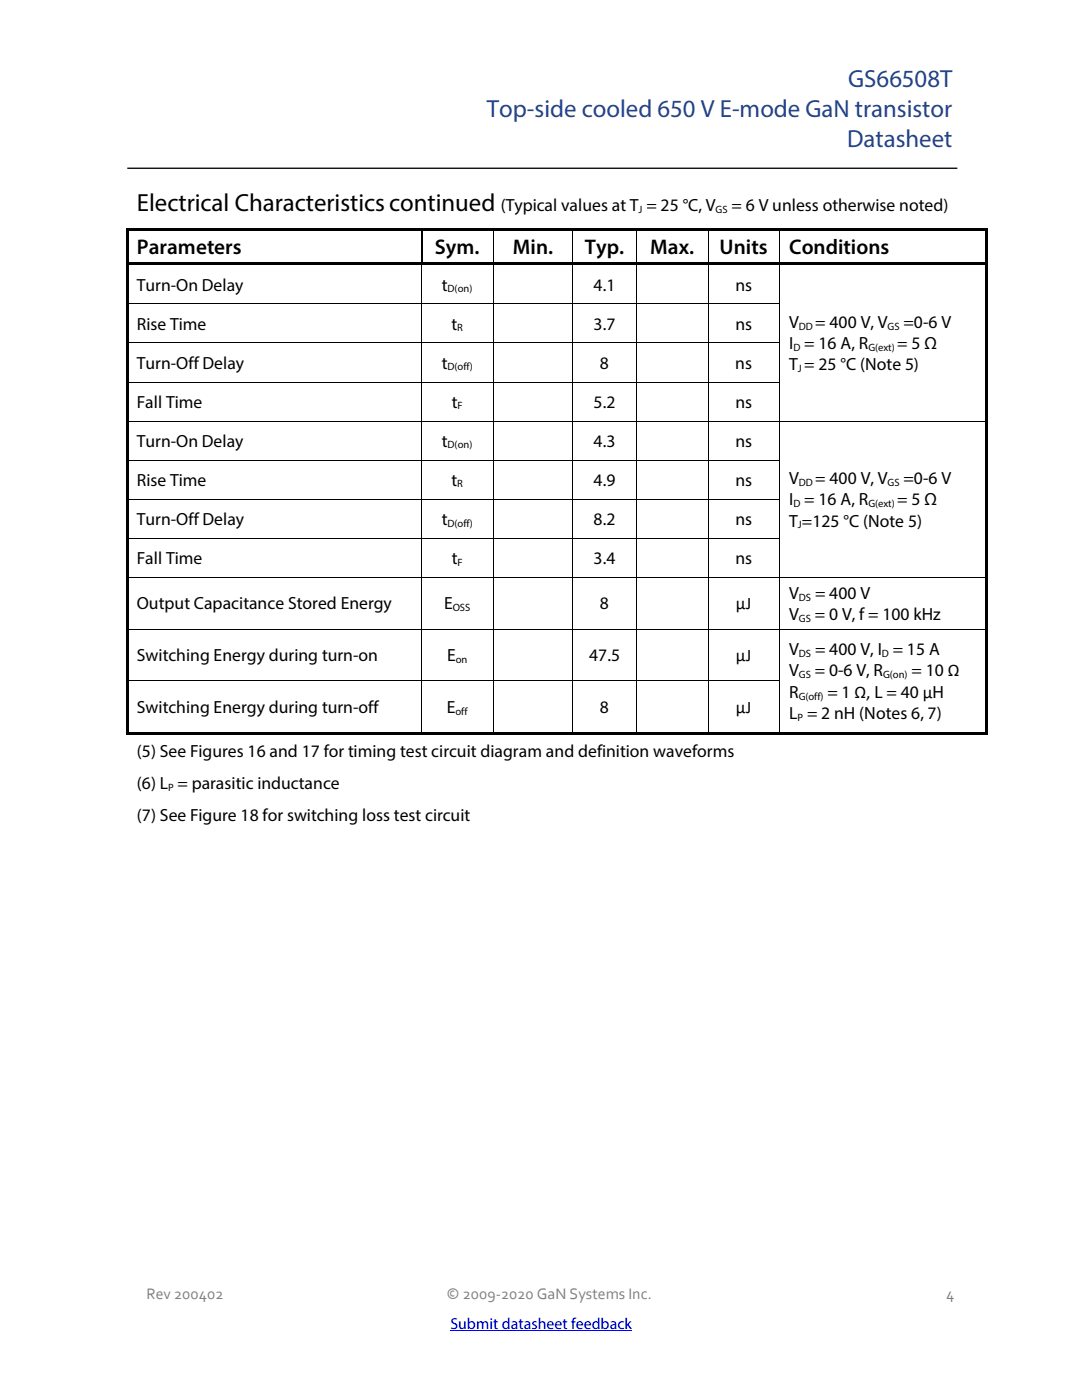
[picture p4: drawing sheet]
<svg xmlns="http://www.w3.org/2000/svg" width="216mm" height="279mm" viewBox="0 0 216 279" stroke-linecap="round" stroke-linejoin="round" font-family="sans-serif">
<defs><g id="words">
<g font-size="5" fill="#21468a">
<text x="169.2" y="17.4">GS66508T</text>
<text x="97.2" y="23.3">Top-side cooled 650 V E-mode GaN transistor</text>
<text x="169" y="29.3">Datasheet</text>
</g>
<text font-size="5" x="27.3" y="42.2">Electrical Characteristicscontinued</text>
<g font-size="4.2">
<text x="27.3" y="50.8">Parameters</text>
<text x="86.8" y="50.8">Sym.</text>
<text x="102.4" y="50.8">Min.</text>
<text x="116.7" y="50.8">Typ.</text>
<text x="129.8" y="50.8">Max.</text>
<text x="143.6" y="50.8">Units</text>
<text x="157.5" y="50.8">Conditions</text>
</g>
<g font-size="3.5">
<text x="99.9" y="42.2">(Typical values at T = 25 °C, V</text>
<text x="146" y="42.2">= 6 V unless otherwise noted)</text>
<text x="27.3" y="58">Turn-On Delay</text>
<text x="88.2" y="58">t</text>
<text x="118.5" y="58">4.1</text>
<text x="146.7" y="58">ns</text>
<text x="27.3" y="65.8">Rise Time</text>
<text x="90.1" y="65.8">t</text>
<text x="118.4" y="65.8">3.7</text>
<text x="146.7" y="65.8">ns</text>
<text x="157.5" y="65.4">V</text>
<text x="162.7" y="65.4">= 400 V, V</text>
<text x="180.3" y="65.4">=0-6 V</text>
<text x="157.5" y="69.7">I = 16 A, R</text>
<text x="179" y="69.7">= 5 Ω</text>
<text x="27.3" y="73.6">Turn-Off Delay</text>
<text x="88.1" y="73.6">t</text>
<text x="119.7" y="73.6">8</text>
<text x="146.7" y="73.6">ns</text>
<text x="157.5" y="73.9">T = 25 °C (Note 5)</text>
<text x="27.3" y="81.4">Fall Time</text>
<text x="90.1" y="81.4">t</text>
<text x="118.4" y="81.4">5.2</text>
<text x="146.7" y="81.4">ns</text>
<text x="27.3" y="89.2">Turn-On Delay</text>
<text x="88.2" y="89.2">t</text>
<text x="118.5" y="89.2">4.3</text>
<text x="146.7" y="89.2">ns</text>
<text x="27.3" y="96.9">Rise Time</text>
<text x="90.1" y="96.9">t</text>
<text x="118.4" y="96.9">4.9</text>
<text x="146.7" y="96.9">ns</text>
<text x="157.5" y="100.9">I = 16 A, R</text>
<text x="157.5" y="96.6">V</text>
<text x="162.7" y="96.6">= 400 V, V</text>
<text x="179" y="100.9">= 5 Ω</text>
<text x="180.3" y="96.6">=0-6 V</text>
<text x="27.3" y="104.8">Turn-Off Delay</text>
<text x="88.1" y="104.8">t</text>
<text x="118.5" y="104.8">8.2</text>
<text x="146.7" y="104.8">ns</text>
<text x="157.5" y="105.1">T =125 °C (Note 5)</text>
<text x="27.3" y="112.6">Fall Time</text>
<text x="90.1" y="112.6">t</text>
<text x="118.4" y="112.6">3.4</text>
<text x="146.7" y="112.6">ns</text>
<text x="157.5" y="119.5">V</text>
<text x="162.6" y="119.5">= 400 V</text>
<text x="27.3" y="121.6">Output Capacitance Stored Energy</text>
<text x="88.6" y="121.6">E</text>
<text x="119.7" y="121.6">8</text>
<text x="146.9" y="121.6">µJ</text>
<text x="157.5" y="123.7">V</text>
<text x="162.6" y="123.7">= 0 V, f = 100 kHz</text>
<text x="27.3" y="132">Switching Energy during turn-on</text>
<text x="89.2" y="132">E</text>
<text x="117.6" y="132">47.5</text>
<text x="146.9" y="132">µJ</text>
<text x="157.5" y="130.7">V</text>
<text x="162.6" y="130.7">= 400 V, I = 15 A</text>
<text x="157.5" y="135">V</text>
<text x="162.6" y="135">= 0-6 V, R</text>
<text x="181.9" y="135">= 10 Ω</text>
<text x="27.3" y="142.3">Switching Energy during turn-off</text>
<text x="89.2" y="142.3">E</text>
<text x="119.7" y="142.3">8</text>
<text x="146.9" y="142.3">µJ</text>
<text x="157.5" y="139.3">R</text>
<text x="157.5" y="143.6">L = 2 nH (Notes 6, 7)</text>
<text x="165.1" y="139.3">= 1 Ω, L = 40 µH</text>
<text x="27.3" y="151.1">(5) See Figures 16 and 17 for timing test circuit diagram and definition waveforms</text>
<text x="27.3" y="157.4">(6) L = parasitic inductance</text>
<text x="27.3" y="163.8">(7) See Figure 18 for switching loss test circuit</text>
</g>
<g font-size="3.2" fill="#808080">
<text x="29.2" y="259.2">Rev 200402</text>
<text x="89.1" y="259.2">© 2009-2020 GaN Systems Inc.</text>
<text x="188.8" y="259.2">4</text>
</g>
<text font-size="3.2" fill="#00f" x="89.9" y="265.2">Submit datasheet feedback</text>
<g font-size="2.1">
<text x="127.4" y="42.5">J</text>
<text x="142.8" y="42.5">GS</text>
<text x="89.3" y="58.3">D(on)</text>
<text x="159.4" y="65.8">DD</text>
<text x="177.1" y="65.8">GS</text>
<text x="91.2" y="66.1">R</text>
<text x="158.3" y="70">D</text>
<text x="173.3" y="70">G(ext)</text>
<text x="89.3" y="73.9">D(off)</text>
<text x="159.2" y="74.3">J</text>
<text x="91.3" y="81.7">F</text>
<text x="89.3" y="89.5">D(on)</text>
<text x="91.2" y="97.3">R</text>
<text x="158.3" y="101.2">D</text>
<text x="159.4" y="96.9">DD</text>
<text x="173.3" y="101.2">G(ext)</text>
<text x="177.1" y="96.9">GS</text>
<text x="89.3" y="105.1">D(off)</text>
<text x="159.2" y="105.5">J</text>
<text x="91.3" y="112.9">F</text>
<text x="159.4" y="119.8">DS</text>
<text x="90.3" y="122">OSS</text>
<text x="159.4" y="124.1">GS</text>
<text x="159.4" y="131">DS</text>
<text x="176" y="131">D</text>
<text x="90.9" y="132.3">on</text>
<text x="159.4" y="135.3">GS</text>
<text x="176.2" y="135.3">G(on)</text>
<text x="90.9" y="142.6">off</text>
<text x="159.1" y="143.9">P</text>
<text x="159.4" y="139.6">G(off)</text>
<text x="33.6" y="157.8">P</text>
</g>
</g></defs>
<path d="M89.9 265.6h36.2" fill="none" stroke="#00f" stroke-width=".2"/>
<path d="M25.4 33.6h165.6" fill="none" stroke="#000" stroke-width=".26"/>
<g fill="#000">
<path d="M25.1 45.6h.6v.5h-.6z" fill-rule="evenodd"/>
<path d="M25.1 45.6h.6v.5h-.6z" fill-rule="evenodd"/>
<path d="M25.1 46.1h.6v6.3h-.6z" fill-rule="evenodd"/>
<path d="M25.1 52.4h.6v.6h-.6z" fill-rule="evenodd"/>
<path d="M25.7 45.6h.5v.5h-.5z" fill-rule="evenodd"/>
<path d="M25.7 52.4h58.3v.5h-58.3z" fill-rule="evenodd"/>
<path d="M26.2 45.6h57.8v.5h-57.8z" fill-rule="evenodd"/>
<path d="M84 45.6h.5v.5h-.5z" fill-rule="evenodd"/>
<path d="M84 52.4h.5v.5h-.5z" fill-rule="evenodd"/>
<path d="M84.3 52.4h.5v.5h-.5z" fill-rule="evenodd"/>
<path d="M84.5 45.6h13.8v.5h-13.8z" fill-rule="evenodd"/>
<path d="M84.8 52.4h13.5v.5h-13.5z" fill-rule="evenodd"/>
<path d="M98.3 45.6h.5v.5h-.5z" fill-rule="evenodd"/>
<path d="M98.3 52.4h.5v.5h-.5z" fill-rule="evenodd"/>
<path d="M98.8 45.6h15.4v.5h-15.4z" fill-rule="evenodd"/>
<path d="M98.8 52.4h15.4v.5h-15.4z" fill-rule="evenodd"/>
<path d="M114.2 45.6h.5v.5h-.5z" fill-rule="evenodd"/>
<path d="M114.2 52.4h.5v.5h-.5z" fill-rule="evenodd"/>
<path d="M114.7 45.6h12.2v.5h-12.2z" fill-rule="evenodd"/>
<path d="M114.7 52.4h12.2v.5h-12.2z" fill-rule="evenodd"/>
<path d="M126.9 45.6h.5v.5h-.5z" fill-rule="evenodd"/>
<path d="M126.9 52.4h.5v.5h-.5z" fill-rule="evenodd"/>
<path d="M127.4 45.6h13.8v.5h-13.8z" fill-rule="evenodd"/>
<path d="M127.4 52.4h13.8v.5h-13.8z" fill-rule="evenodd"/>
<path d="M141.2 45.6h.5v.5h-.5z" fill-rule="evenodd"/>
<path d="M141.2 52.4h.5v.5h-.5z" fill-rule="evenodd"/>
<path d="M141.7 45.6h13.8v.5h-13.8z" fill-rule="evenodd"/>
<path d="M141.7 52.4h13.8v.5h-13.8z" fill-rule="evenodd"/>
<path d="M155.5 45.6h.5v.5h-.5z" fill-rule="evenodd"/>
<path d="M155.5 52.4h.5v.5h-.5z" fill-rule="evenodd"/>
<path d="M156 45.6h40.6v.5h-40.6z" fill-rule="evenodd"/>
<path d="M156 52.4h40.6v.5h-40.6z" fill-rule="evenodd"/>
<path d="M196.6 45.6h.5v.5h-.5z" fill-rule="evenodd"/>
<path d="M196.6 46.1h.5v6.3h-.5z" fill-rule="evenodd"/>
<path d="M196.6 52.4h.5v.6h-.5z" fill-rule="evenodd"/>
<path d="M25.1 53h.6v7.6h-.6z" fill-rule="evenodd"/>
<path d="M25.1 60.7h.6v7.7h-.6z" fill-rule="evenodd"/>
<path d="M25.1 68.5h.6v7.7h-.6z" fill-rule="evenodd"/>
<path d="M196.6 53h.5v7.6h-.5z" fill-rule="evenodd"/>
<path d="M196.6 60.7h.5v7.7h-.5z" fill-rule="evenodd"/>
<path d="M196.6 68.5h.5v7.7h-.5z" fill-rule="evenodd"/>
<path d="M25.1 76.3h.6v7.6h-.6z" fill-rule="evenodd"/>
<path d="M25.1 84.1h.6v7.6h-.6z" fill-rule="evenodd"/>
<path d="M25.1 91.9h.6v7.7h-.6z" fill-rule="evenodd"/>
<path d="M196.6 76.3h.5v7.6h-.5z" fill-rule="evenodd"/>
<path d="M196.6 84.1h.5v7.6h-.5z" fill-rule="evenodd"/>
<path d="M196.6 91.9h.5v7.7h-.5z" fill-rule="evenodd"/>
<path d="M25.1 99.7h.6v7.7h-.6z" fill-rule="evenodd"/>
<path d="M25.1 107.5h.6v7.6h-.6z" fill-rule="evenodd"/>
<path d="M196.6 99.7h.5v7.7h-.5z" fill-rule="evenodd"/>
<path d="M196.6 107.5h.5v7.6h-.5z" fill-rule="evenodd"/>
<path d="M25.1 115.3h.6v10.2h-.6z" fill-rule="evenodd"/>
<path d="M25.1 125.6h.6v10.2h-.6z" fill-rule="evenodd"/>
<path d="M196.6 115.3h.5v10.2h-.5z" fill-rule="evenodd"/>
<path d="M196.6 125.6h.5v10.2h-.5z" fill-rule="evenodd"/>
<path d="M25.1 136h.6v10.1h-.6z" fill-rule="evenodd"/>
<path d="M25.1 146.1h.6v.5h-.6z" fill-rule="evenodd"/>
<path d="M25.1 146.1h.6v.5h-.6z" fill-rule="evenodd"/>
<path d="M25.7 146.1h.5v.5h-.5z" fill-rule="evenodd"/>
<path d="M26.2 146.1h57.9v.5h-57.9z" fill-rule="evenodd"/>
<path d="M84.1 146.1h.5v.5h-.5z" fill-rule="evenodd"/>
<path d="M84.6 146.1h13.7v.5h-13.7z" fill-rule="evenodd"/>
<path d="M98.3 146.1h.5v.5h-.5z" fill-rule="evenodd"/>
<path d="M98.8 146.1h15.4v.5h-15.4z" fill-rule="evenodd"/>
<path d="M114.2 146.1h.5v.5h-.5z" fill-rule="evenodd"/>
<path d="M114.7 146.1h12.2v.5h-12.2z" fill-rule="evenodd"/>
<path d="M126.9 146.1h.5v.5h-.5z" fill-rule="evenodd"/>
<path d="M127.4 146.1h13.8v.5h-13.8z" fill-rule="evenodd"/>
<path d="M141.2 146.1h.5v.5h-.5z" fill-rule="evenodd"/>
<path d="M141.7 146.1h13.8v.5h-13.8z" fill-rule="evenodd"/>
<path d="M155.5 146.1h.5v.5h-.5z" fill-rule="evenodd"/>
<path d="M156 146.1h40.6v.5h-40.6z" fill-rule="evenodd"/>
<path d="M196.6 136h.5v10.1h-.5z" fill-rule="evenodd"/>
<path d="M196.6 146.1h.5v.5h-.5z" fill-rule="evenodd"/>
</g>
<g fill="#000">
<path d="M84 46.1h.3zM84.1 52.9l.1 .1zM98.3 46.1h.2zM98.3 52.9l.2 .1zM114.2 46.1h.2zM114.2 52.9l.2 .1zM126.9 46.1h.2zM126.9 52.9l.2 .1zM141.2 46.1h.2zM141.2 52.9l.2 .1zM155.5 46.1h.2zM155.5 52.9l.2 .1z"/>
<path d="M196.6 46.1h.5zM25.1 60.6h.6v.1h-.6zM25.1 68.4h.6v.1h-.6zM25.1 76.2h.6v.1h-.6zM84.1 60.6h.1v.1h-.1zM84.1 68.4h.1v.1h-.1zM84.1 76.2h.1v.1h-.1zM98.3 60.6h.2v.1h-.2zM98.3 68.4h.2v.1h-.2zM98.3 76.2h.2v.1h-.2zM114.2 60.6h.2v.1h-.2zM114.2 68.4h.2v.1h-.2z"/>
<path d="M114.2 76.2h.2v.1h-.2zM126.9 60.6h.2v.1h-.2zM126.9 68.4h.2v.1h-.2zM126.9 76.2h.2v.1h-.2zM141.2 60.6h.2v.1h-.2zM141.2 68.4h.2v.1h-.2zM141.2 76.2h.2v.1h-.2zM155.5 60.6h.2v.1h-.2zM155.5 68.4h.2v.1h-.2zM155.5 76.2h.2v.1h-.2zM196.6 60.6h.5v.1h-.5zM196.6 68.4h.5v.1h-.5z"/>
<path d="M196.6 76.2h.5v.1h-.5zM25.1 83.9h.6v.2h-.6zM25.1 91.7h.6v.2h-.6zM25.1 99.6h.6v.1h-.6zM84.1 83.9h.1v.2h-.1zM84.1 91.7h.1v.2h-.1zM84.1 99.6h.1v.1h-.1zM98.3 83.9h.2v.2h-.2zM98.3 91.7h.2v.2h-.2zM98.3 99.6h.2v.1h-.2zM114.2 83.9h.2v.2h-.2zM114.2 91.7h.2v.2h-.2z"/>
<path d="M114.2 99.6h.2v.1h-.2zM126.9 83.9h.2v.2h-.2zM126.9 91.7h.2v.2h-.2zM126.9 99.6h.2v.1h-.2zM141.2 83.9h.2v.2h-.2zM141.2 91.7h.2v.2h-.2zM141.2 99.6h.2v.1h-.2zM155.5 83.9h.2v.2h-.2zM155.5 91.7h.2v.2h-.2zM155.5 99.6h.2v.1h-.2zM196.6 83.9h.5v.2h-.5zM196.6 91.7h.5v.2h-.5z"/>
<path d="M196.6 99.6h.5v.1h-.5zM25.1 107.4h.6v.1h-.6zM25.1 115.1h.6v.2h-.6zM84.1 107.4h.1v.1h-.1zM84.1 115.1h.1v.2h-.1zM98.3 107.4h.2v.1h-.2zM98.3 115.1h.2v.2h-.2zM114.2 107.4h.2v.1h-.2zM114.2 115.1h.2v.2h-.2zM126.9 107.4h.2v.1h-.2zM126.9 115.1h.2v.2h-.2zM141.2 107.4h.2v.1h-.2z"/>
<path d="M141.2 115.1h.2v.2h-.2zM155.5 107.4h.2v.1h-.2zM155.5 115.1h.2v.2h-.2zM196.6 107.4h.5v.1h-.5zM196.6 115.1h.5v.2h-.5zM25.1 125.5h.6v.1h-.6zM25.1 135.8h.6v.2h-.6zM84.1 125.5h.1v.1h-.1zM84.1 135.8h.1v.2h-.1zM98.3 125.5h.2v.1h-.2zM98.3 135.8h.2v.2h-.2zM114.2 125.5h.2v.1h-.2z"/>
<path d="M114.2 135.8h.2v.2h-.2zM126.9 125.5h.2v.1h-.2zM126.9 135.8h.2v.2h-.2zM141.2 125.5h.2v.1h-.2zM141.2 135.8h.2v.2h-.2zM155.5 125.5h.2v.1h-.2zM155.5 135.8h.2v.2h-.2zM196.6 125.5h.5v.1h-.5zM196.6 135.8h.5v.2h-.5z"/>
</g>
<path d="M84.2 46.1v6.3" fill="none" stroke="#000" stroke-width=".34"/>
<g fill="none" stroke="#000" stroke-width=".2">
<path d="M84.2 53v7.6M98.4 46.1v6.3M98.4 53v7.6M114.3 46.1v6.3M114.3 53v7.6M127 46.1v6.3M127 53v7.6M141.3 46.1v6.3M141.3 53v7.6M155.6 46.1v6.3M155.6 53v7.6M25.7 60.7h58.4"/>
<path d="M25.7 68.5h58.4M25.7 76.2h58.4M84.2 60.7v7.7M84.2 68.5v7.7M84.2 76.3v7.6M84.2 60.7h14.1M84.2 68.5h14.1M84.2 76.2h14.1M98.4 60.7v7.7M98.4 68.5v7.7M98.4 76.3v7.6M98.5 60.7h15.7"/>
<path d="M98.5 68.5h15.7M98.5 76.2h15.7M114.3 60.7v7.7M114.3 68.5v7.7M114.3 76.3v7.6M114.4 60.7h12.5M114.4 68.5h12.5M114.4 76.2h12.5M127 60.7v7.7M127 68.5v7.7M127 76.3v7.6M127.1 60.7h14.1"/>
<path d="M127.1 68.5h14.1M127.1 76.2h14.1M141.3 60.7v7.7M141.3 68.5v7.7M141.3 76.3v7.6M141.4 60.7h14.1M141.4 68.5h14.1M141.4 76.2h14.1M155.6 60.7v7.7M155.6 68.5v7.7M155.6 76.3v7.6M25.7 84h58.4"/>
<path d="M25.7 91.8h58.4M25.7 99.7h58.4M84.2 84.1v7.6M84.2 91.9v7.7M84.2 99.7v7.7M84.2 84h14.1M84.2 91.8h14.1M84.2 99.7h14.1M98.4 84.1v7.6M98.4 91.9v7.7M98.4 99.7v7.7M98.5 84h15.7"/>
<path d="M98.5 91.8h15.7M98.5 99.7h15.7M114.3 84.1v7.6M114.3 91.9v7.7M114.3 99.7v7.7M114.4 84h12.5M114.4 91.8h12.5M114.4 99.7h12.5M127 84.1v7.6M127 91.9v7.7M127 99.7v7.7M127.1 84h14.1"/>
<path d="M127.1 91.8h14.1M127.1 99.7h14.1M141.3 84.1v7.6M141.3 91.9v7.7M141.3 99.7v7.7M141.4 84h14.1M141.4 91.8h14.1M141.4 99.7h14.1M155.6 84.1v7.6M155.6 91.9v7.7M155.6 99.7v7.7M155.7 84h40.9"/>
<path d="M25.7 107.4h58.4M25.7 115.2h58.4M84.2 107.5v7.6M84.2 115.3v10.2M84.2 107.4h14.1M84.2 115.2h14.1M98.4 107.5v7.6M98.4 115.3v10.2M98.5 107.4h15.7M98.5 115.2h15.7M114.3 107.5v7.6M114.3 115.3v10.2"/>
<path d="M114.4 107.4h12.5M114.4 115.2h12.5M127 107.5v7.6M127 115.3v10.2M127.1 107.4h14.1M127.1 115.2h14.1M141.3 107.5v7.6M141.3 115.3v10.2M141.4 107.4h14.1M141.4 115.2h14.1M155.6 107.5v7.6M155.6 115.3v10.2"/>
<path d="M155.7 115.2h40.9M25.7 125.6h58.4M25.7 135.9h58.4M84.2 125.6v10.2M84.2 136v10.1M84.2 125.6h14.1M84.2 135.9h14.1M98.4 125.6v10.2M98.4 136v10.1M98.5 125.6h15.7M98.5 135.9h15.7M114.3 125.6v10.2"/>
<path d="M114.3 136v10.1M114.4 125.6h12.5M114.4 135.9h12.5M127 125.6v10.2M127 136v10.1M127.1 125.6h14.1M127.1 135.9h14.1M141.3 125.6v10.2M141.3 136v10.1M141.4 125.6h14.1M141.4 135.9h14.1M155.6 125.6v10.2"/>
<path d="M155.6 136v10.1M155.7 125.6h40.9"/>
</g>
<use href="#words"/>
</svg>
